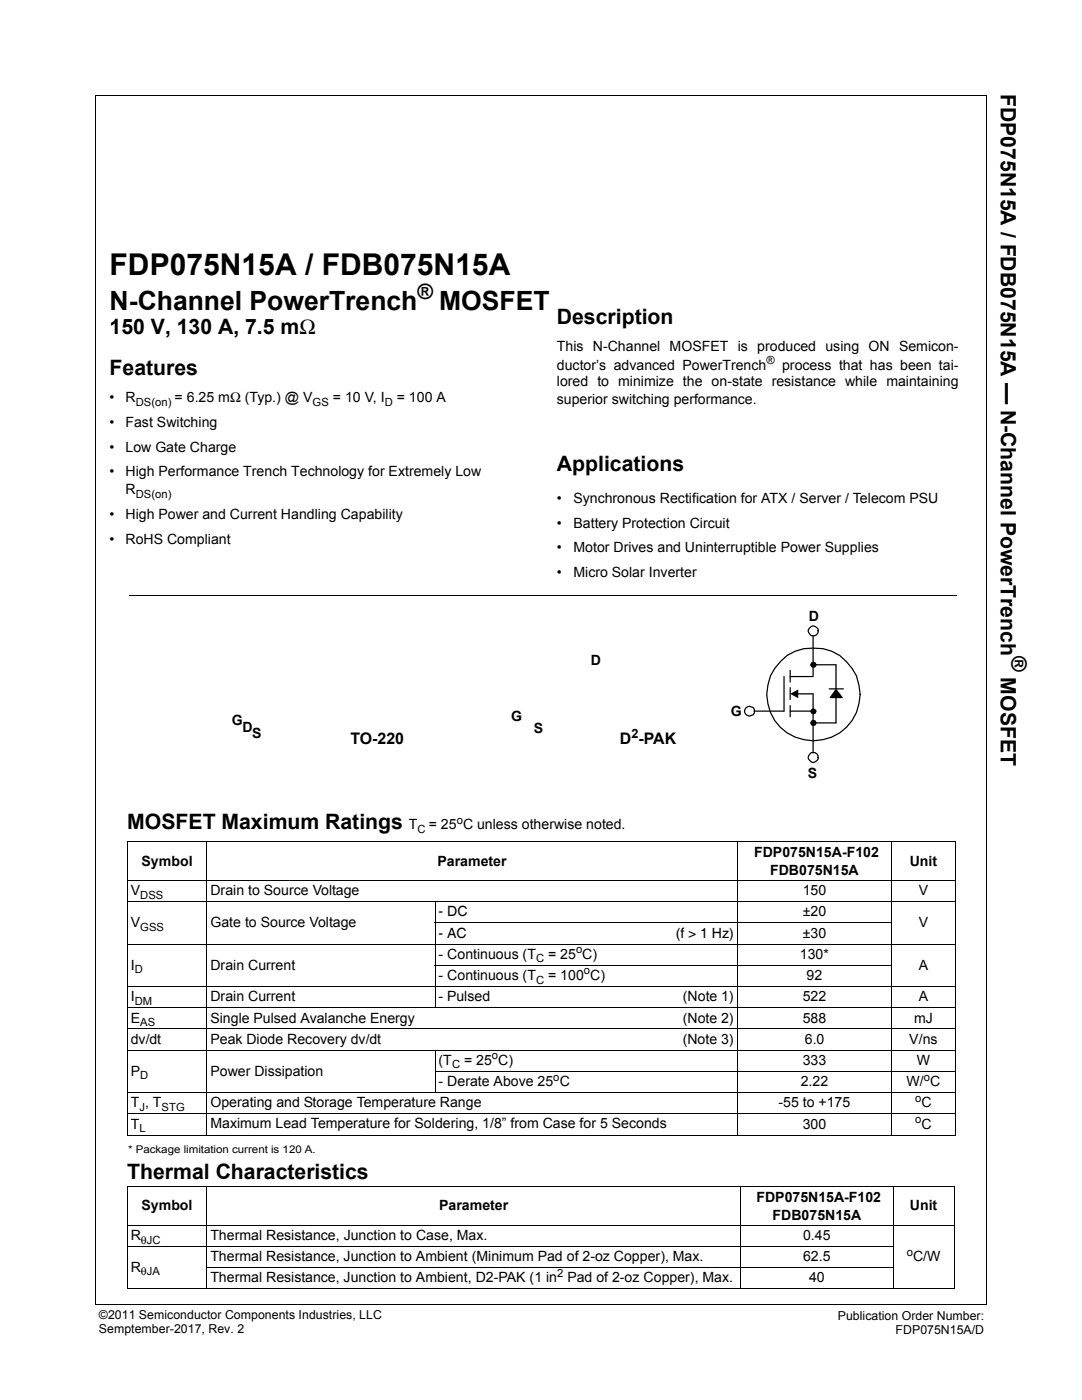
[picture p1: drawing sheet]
<svg xmlns="http://www.w3.org/2000/svg" width="216mm" height="279mm" viewBox="0 0 216 279" stroke-linecap="round" stroke-linejoin="round" font-family="sans-serif">
<defs><g id="words">
<text font-size="6" x="21.9" y="54.9">FDP075N15A / FDB075N15A</text>
<g font-size="5.3">
<text x="21.9" y="61.8">N-Channel PowerTrench</text>
<text x="87.6" y="61.8">MOSFET</text>
</g>
<g font-size="4.2">
<text x="199.7" y="18.7" transform="rotate(90 199.7 18.7)">FDP075N15A / FDB075N15A — N-Channel PowerTrench</text>
<text x="83.3" y="59.7">®</text>
<text x="111.1" y="64.6">Description</text>
<text x="21.9" y="66.7">150 V, 130 A, 7.5 mΩ</text>
<text x="21.9" y="74.9">Features</text>
<text x="111.1" y="93.9">Applications</text>
<text x="201.8" y="130.9" transform="rotate(90 201.8 130.9)">®</text>
<text x="199.7" y="135.2" transform="rotate(90 199.7 135.2)">MOSFET</text>
<text x="25.4" y="165.5">MOSFET Maximum Ratings</text>
<text x="25.4" y="235.2">Thermal Characteristics</text>
</g>
<g font-size="3.2">
<text x="69.9" y="148.6">TO-220</text>
<text x="123.7" y="148.5">D -PAK</text>
</g>
<g font-size="2.8">
<text x="111.1" y="70">This N-Channel MOSFET is produced using ON Semicon-</text>
<text x="111.1" y="73.9">ductor’s advanced PowerTrench</text>
<text x="111.1" y="77.1">lored to minimize the on-state resistance while maintaining</text>
<text x="156.1" y="73.9">process that has been tai-</text>
<text x="21.9" y="80.3">•</text>
<text x="25" y="80.3">R</text>
<text x="34.8" y="80.3">= 6.25 mΩ (Typ.) @ V</text>
<text x="66.4" y="80.3">= 10 V, I</text>
<text x="79.2" y="80.3">= 100 A</text>
<text x="111.1" y="80.6">superior switching performance.</text>
<text x="21.9" y="85.2">•</text>
<text x="25" y="85.2">Fast Switching</text>
<text x="21.9" y="90.1">•</text>
<text x="21.9" y="95.1">•</text>
<text x="25" y="90.1">Low Gate Charge</text>
<text x="25" y="95.1">High Performance Trench Technology for Extremely Low</text>
<text x="25" y="98.6">R</text>
<text x="111.1" y="100.4">•</text>
<text x="114.4" y="100.4">Synchronous Rectification for ATX / Server / Telecom PSU</text>
<text x="21.9" y="103.6">•</text>
<text x="25" y="103.6">High Power and Current Handling Capability</text>
<text x="111.1" y="105.3">•</text>
<text x="114.4" y="105.3">Battery Protection Circuit</text>
<text x="21.9" y="108.5">•</text>
<text x="25" y="108.5">RoHS Compliant</text>
<text x="111.1" y="110.3">•</text>
<text x="114.4" y="110.3">Motor Drives and Uninterruptible Power Supplies</text>
<text x="111.1" y="115.2">•</text>
<text x="114.4" y="115.2">Micro Solar Inverter</text>
<text x="161.4" y="123.9">D</text>
<text x="117.9" y="132.6">D</text>
<text x="102" y="143.9">G</text>
<text x="145.8" y="142.9">G</text>
<text x="46.2" y="144.7">G</text>
<text x="48.4" y="146">D</text>
<text x="50.3" y="147.3">S</text>
<text x="106.5" y="146.2">S</text>
<text x="161.2" y="155.3">S</text>
<text x="81.6" y="165.5">T</text>
<text x="85.6" y="165.5">= 25 C unless otherwise noted.</text>
<text x="28.3" y="172.8">Symbol</text>
<text x="87.3" y="172.8">Parameter</text>
<text x="150.5" y="171.1">FDP075N15A-F102</text>
<text x="181.5" y="172.8">Unit</text>
<text x="26.1" y="178.7">V</text>
<text x="42" y="178.7">Drain to Source Voltage</text>
<text x="153.7" y="174.6">FDB075N15A</text>
<text x="160.2" y="178.7">150</text>
<text x="183.3" y="178.7">V</text>
<text x="26.1" y="185">V</text>
<text x="42" y="185">Gate to Source Voltage</text>
<text x="87.5" y="182.9">- DC</text>
<text x="160.2" y="182.9">±20</text>
<text x="183.3" y="185">V</text>
<text x="87.5" y="191.4">- Continuous (T</text>
<text x="87.5" y="187.1">- AC</text>
<text x="109.4" y="191.4">= 25 C)</text>
<text x="134.9" y="187.1">(f &gt; 1 Hz)</text>
<text x="159.6" y="191.4">130*</text>
<text x="160.2" y="187.1">±30</text>
<text x="26.1" y="193.5">I</text>
<text x="42" y="193.5">Drain Current</text>
<text x="87.5" y="195.6">- Continuous (T</text>
<text x="109.4" y="195.6">= 100 C)</text>
<text x="161" y="195.6">92</text>
<text x="183.3" y="193.5">A</text>
<text x="26.1" y="199.8">I</text>
<text x="42" y="199.8">Drain Current</text>
<text x="87.5" y="199.8">- Pulsed</text>
<text x="136.3" y="199.8">(Note 1)</text>
<text x="160.2" y="199.8">522</text>
<text x="183.3" y="199.8">A</text>
<text x="26.1" y="208.3">dv/dt</text>
<text x="26.1" y="204.1">E</text>
<text x="42" y="208.3">Peak Diode Recovery dv/dt</text>
<text x="42" y="204.1">Single Pulsed Avalanche Energy</text>
<text x="136.2" y="208.3">(Note 3)</text>
<text x="136.2" y="204.1">(Note 2)</text>
<text x="160.2" y="204.1">588</text>
<text x="160.6" y="208.3">6.0</text>
<text x="181.4" y="208.3">V/ns</text>
<text x="182.4" y="204.1">mJ</text>
<text x="26.1" y="214.7">P</text>
<text x="42" y="214.7">Power Dissipation</text>
<text x="87.5" y="212.5">(T</text>
<text x="92.6" y="212.5">= 25 C)</text>
<text x="160.2" y="212.5">333</text>
<text x="182.9" y="212.5">W</text>
<text x="26.1" y="221">T , T</text>
<text x="42" y="221">Operating and Storage Temperature Range</text>
<text x="87.5" y="216.8">- Derate Above 25 C</text>
<text x="155.3" y="221">-55 to +175</text>
<text x="159.8" y="216.8">2.22</text>
<text x="180.9" y="216.8">W/ C</text>
<text x="183.9" y="221">C</text>
<text x="26.1" y="225.2">T</text>
<text x="42" y="225.1">Maximum Lead Temperature for Soldering, 1/8” from Case for 5 Seconds</text>
<text x="160.2" y="225.2">300</text>
<text x="183.9" y="225.2">C</text>
<text x="150.9" y="239.9">FDP075N15A-F102</text>
<text x="28.2" y="241.5">Symbol</text>
<text x="87.6" y="241.5">Parameter</text>
<text x="154.2" y="243.4">FDB075N15A</text>
<text x="181.6" y="241.5">Unit</text>
<text x="26.1" y="247.5">R</text>
<text x="42" y="247.5">Thermal Resistance, Junction to Case, Max.</text>
<text x="42" y="251.7">Thermal Resistance, Junction to Ambient (Minimum Pad of 2-oz Copper), Max.</text>
<text x="160.2" y="251.7">62.5</text>
<text x="160.3" y="247.5">0.45</text>
<text x="182.2" y="251.7">C/W</text>
<text x="26.1" y="253.8">R</text>
<text x="42" y="255.9">Thermal Resistance, Junction to Ambient, D2-PAK (1 in</text>
<text x="113.2" y="255.9">Pad of 2-oz Copper), Max.</text>
<text x="161.4" y="255.9">40</text>
</g>
<g font-size="2.5">
<text x="126" y="147.2">2</text>
<text x="19.7" y="263.2">©2011 Semiconductor Components Industries, LLC</text>
<text x="167.2" y="263.4">Publication Order Number:</text>
<text x="19.7" y="266">Semptember-2017, Rev. 2</text>
<text x="178.7" y="266.3">FDP075N15A/D</text>
</g>
<g font-size="2.2">
<text x="152.9" y="72.7">®</text>
<text x="27.1" y="81">DS(on)</text>
<text x="62.4" y="81">GS</text>
<text x="76.8" y="81">D</text>
<text x="27.1" y="99.3">DS(on)</text>
<text x="83.3" y="166.2">C</text>
<text x="91.1" y="164.4">o</text>
<text x="28" y="179.4">DSS</text>
<text x="28" y="185.7">GSS</text>
<text x="114.9" y="190.2">o</text>
<text x="26.9" y="194.2">D</text>
<text x="107" y="192.1">C</text>
<text x="107" y="196.3">C</text>
<text x="116.5" y="194.5">o</text>
<text x="26.9" y="200.5">DM</text>
<text x="28" y="204.8">AS</text>
<text x="28" y="215.3">D</text>
<text x="90.2" y="213.2">C</text>
<text x="98.2" y="211.4">o</text>
<text x="110.4" y="215.6">o</text>
<text x="184.3" y="215.6">o</text>
<text x="27.8" y="221.7">J</text>
<text x="32.2" y="221.7">STG</text>
<text x="182.6" y="219.9">o</text>
<text x="27.8" y="226">L</text>
<text x="182.6" y="224.1">o</text>
<text x="28.1" y="248.2">θJC</text>
<text x="180.9" y="250.6">o</text>
<text x="28.1" y="254.5">θJA</text>
<text x="111.2" y="254.8">2</text>
</g>
<text font-size="2.1" x="25.5" y="230.1">* Package limitation current is 120 A.</text>
</g></defs>
<g fill="none" stroke="#000" stroke-width=".2">
<path d="M19 19v241.3M19 19.1h177.9M196.8 19.1v241.3M25.8 118.8h165.1M25.4 168h165.2M25.4 175.7h165.2M25.4 180h165.2M25.4 168v58.5M41.3 167.9v58.7M86.8 179.9v21.3M147.1 167.9v58.7M177.9 167.9v58.7"/>
<path d="M190.6 168v58.5M25.4 188.4h165.2M25.4 196.9h165.2M86.8 184.2h91.2M86.8 192.7h91.2M25.4 201.1h165.2M25.4 205.4h165.2M25.4 209.6h165.2M25.4 218.1h165.2M86.8 213.8h103.8M86.8 209.5v8.6M25.4 222.3h165.2"/>
<path d="M25.4 226.5h165.2M25.4 236.8h165M25.4 236.8v20.4M41.3 236.7v20.6M147.8 236.7v20.6M178.2 236.7v20.6M190.4 236.8v20.4M25.4 244.5h165M25.4 248.8h152.8M25.4 257.2h165M41.2 253h137M19 260.4h177.8"/>
</g>
<path d="M25.7 118.8l.1 .1z" fill="#000"/>
<g fill="#fff">
<path d="M48.4 130.8h33.1v15.8h-33.1z"/>
<path d="M148.2 124.5h23.8v28h-23.8z"/>
</g>
<g fill="none" stroke="#000" stroke-width=".25">
<path d="M155.7 132.1a8.2 8.2 0 0 1 6.5-2.8 8.6 8.6 0 0 1 7.8 4.1 9.3 9.3 0 0 1-2 12.5 9.3 9.3 0 0 1-12.6-1.2 9.3 9.3 0 0 1 .3-12.6zM156.4 135v6.9h-5.8M157.7 133.8v2.3M157.7 137.2v2.4M157.7 135h4.4M159.2 138.5h3v11.7M162.2 127v8M162.4 132.7h4.4v4.8M165.5 137.5h2.8M166.8 137.6l1.2 1.6h-2.3zM166.8 139.2v5.1h-4.4M157.7 140.8v2.2"/>
<path d="M157.7 141.9h4.5"/>
<circle cx="162.3" cy="125.9" r=".97"/>
<circle cx="149.6" cy="142" r=".96"/>
<circle cx="162.2" cy="151.1" r="1"/>
</g>
<g fill="#000">
<path d="M157.7 138.5l1.6-.9v1.7zM166.8 137.6l1.2 1.6h-2.3z"/>
<path d="M161.9 132.2l.5-.1 .3 .1 .3 .5-.3 .5-.3 .1-.5-.1-.3-.5z" fill-rule="evenodd"/>
<path d="M161.9 141.6l.3-.3 .5 .3 .3 .3-.3 .5-.5 .2-.3-.2-.3-.5z" fill-rule="evenodd"/>
<path d="M161.9 143.8l.5-.1 .3 .1 .3 .5-.3 .5-.3 .1-.5-.1-.3-.5z" fill-rule="evenodd"/>
</g>
<path d="M103.5 130.3h19.4v15.2h-19.4z" fill="#fff"/>
<use href="#words"/>
</svg>
